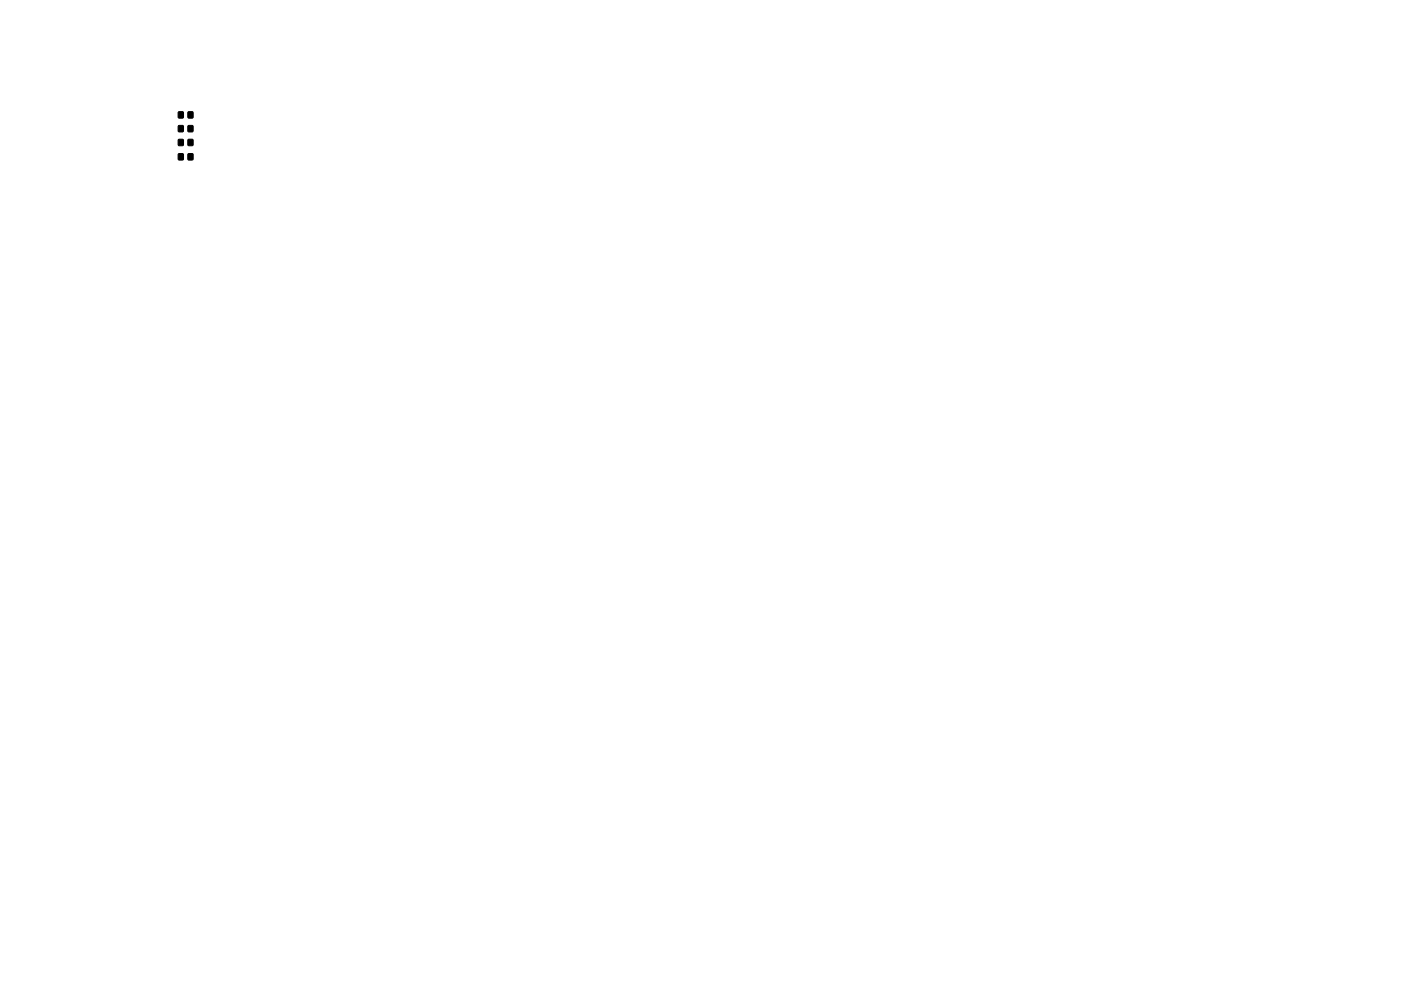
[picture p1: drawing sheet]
<svg xmlns="http://www.w3.org/2000/svg" width="297mm" height="210mm" viewBox="0 0 297 210" stroke-linecap="round" stroke-linejoin="round" font-family="sans-serif">
<path d="M37.8 26.7h1.1l-.1 1.2h-1zM37.8 29.6h1.1l-.1 1.3-1-.1zM37.8 32.6l1.1 .1-.1 1.2h-1zM37.8 23.8h1.1l-.1 1.2h-1zM39.9 26.7h1v1.2h-1zM39.9 29.6h1v1.3l-1-.1zM39.9 32.6l1 .1v1.2h-1zM39.9 23.8h1v1.2h-1z" fill="#000" stroke="#000" stroke-width=".21"/>
</svg>
